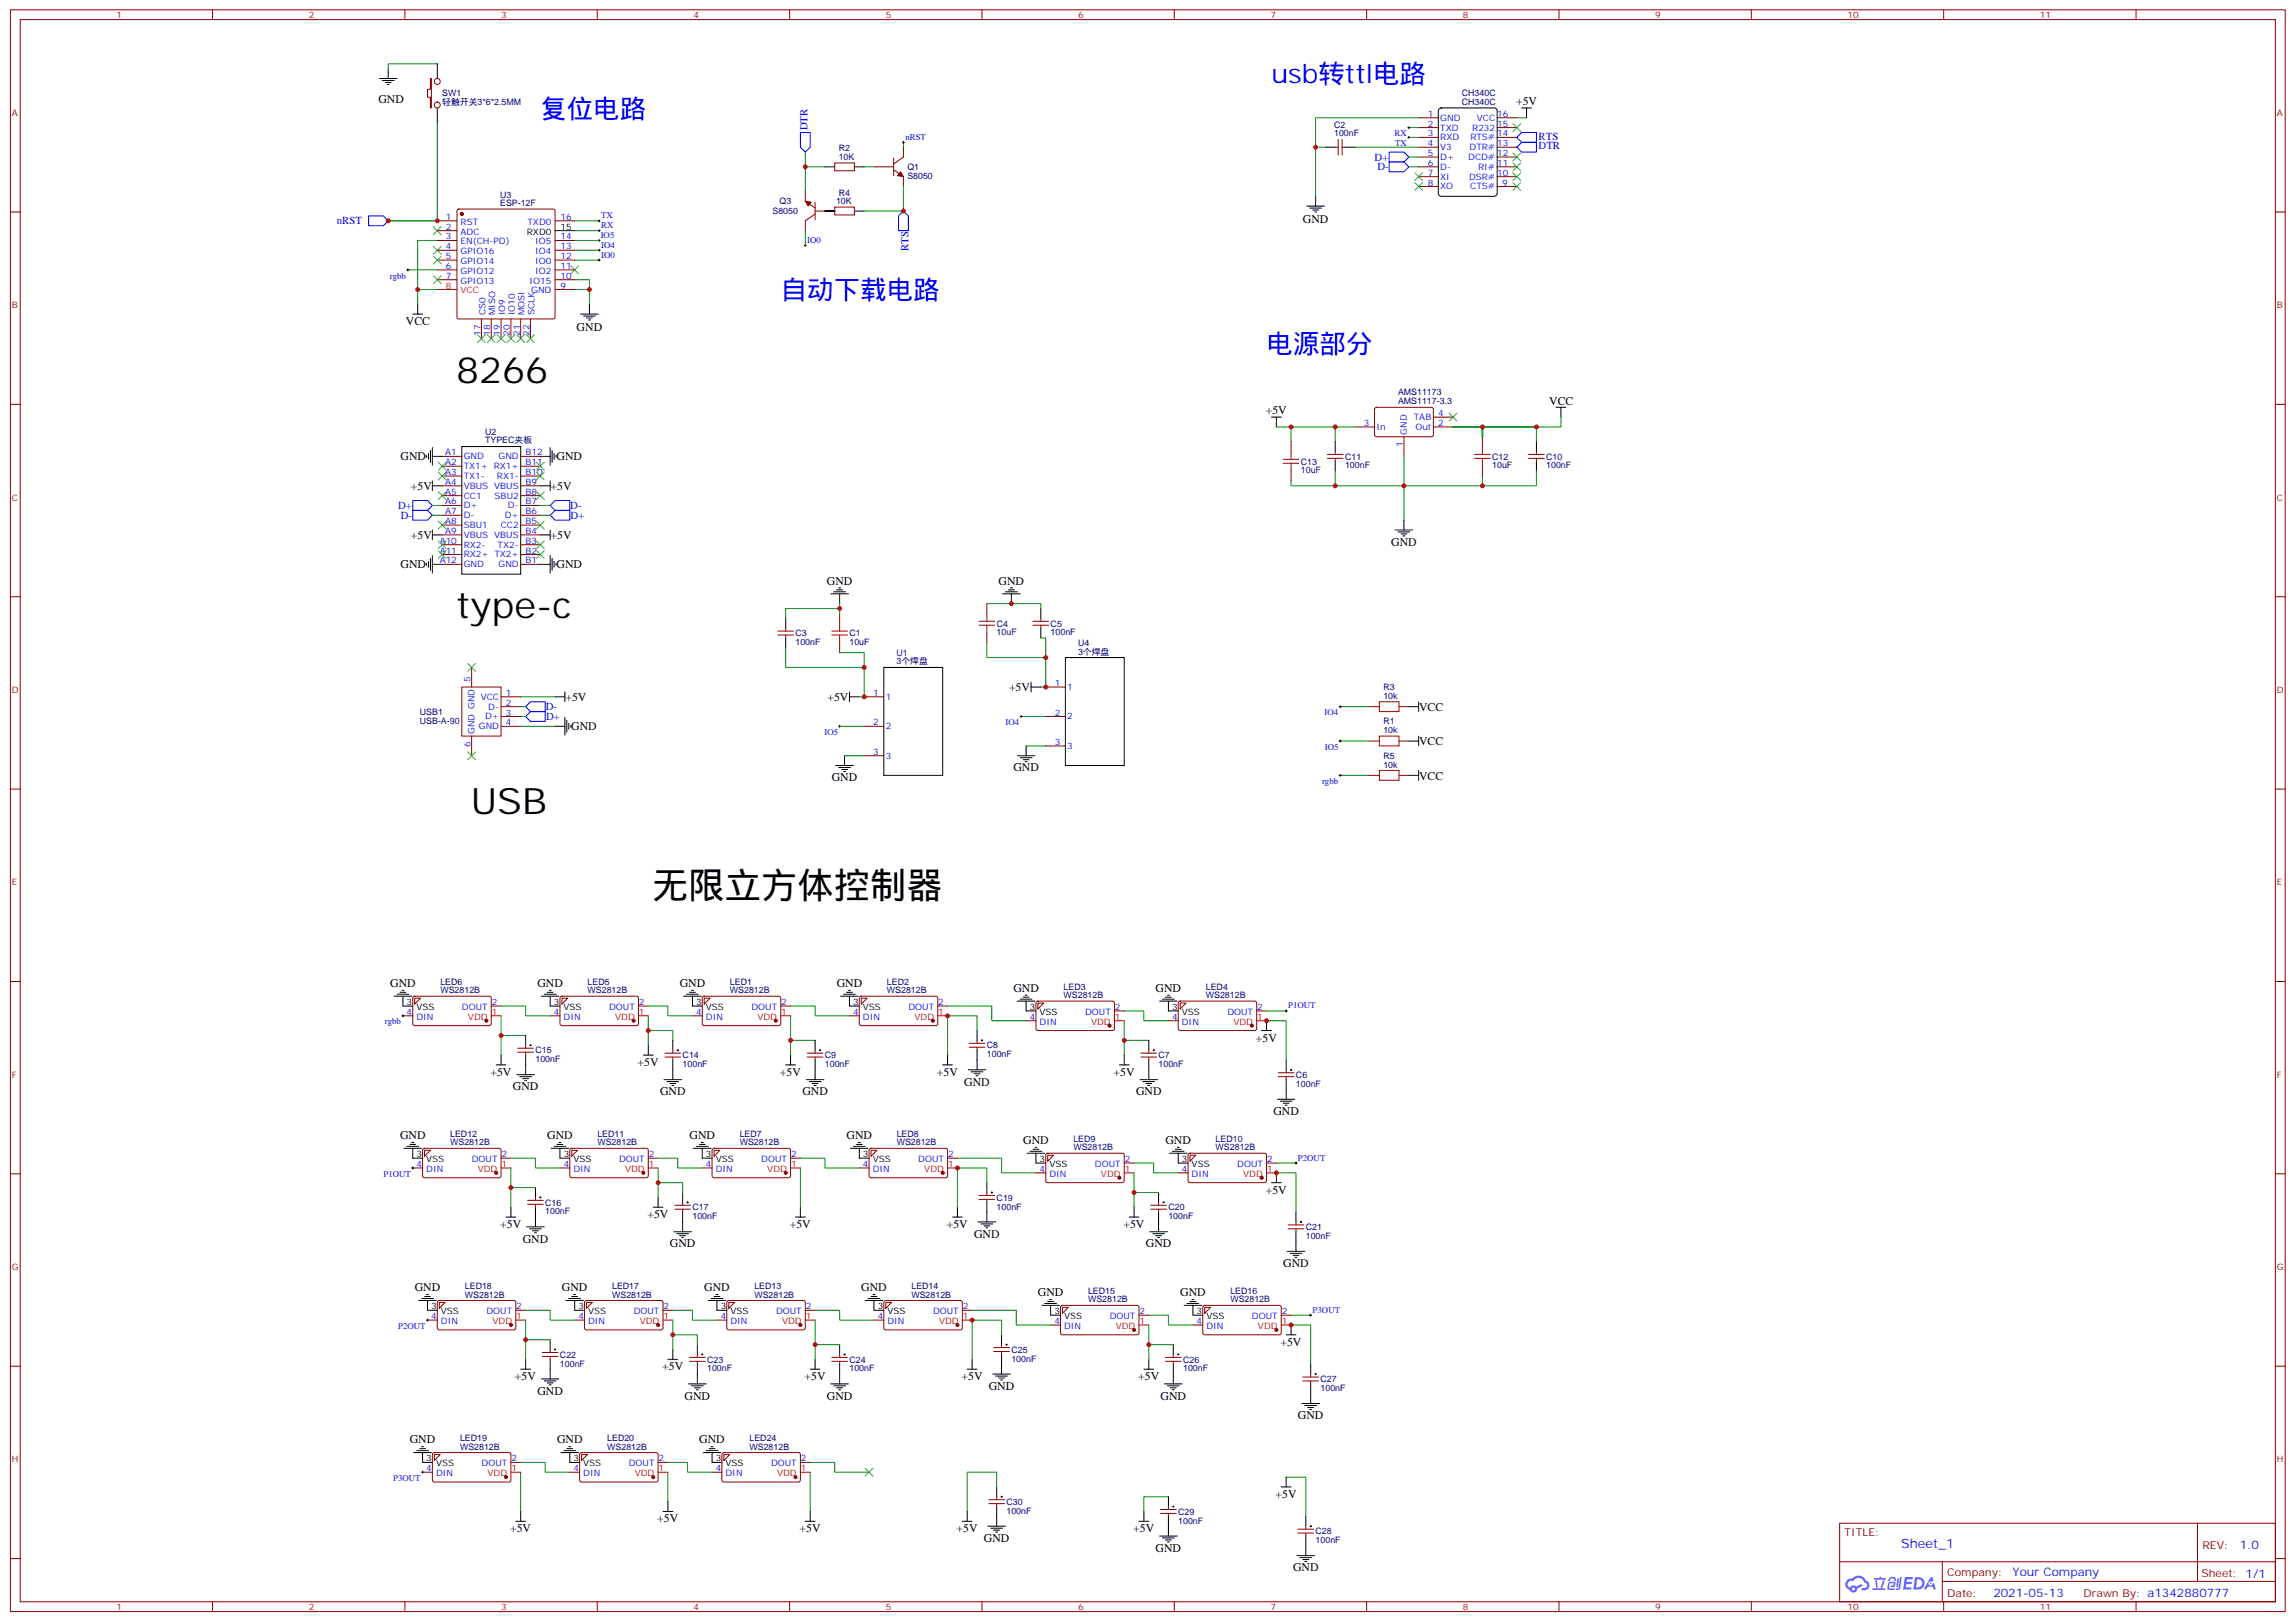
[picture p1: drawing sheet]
<svg xmlns="http://www.w3.org/2000/svg" width="825mm" height="583mm" viewBox="0 0 825 583" stroke-linecap="round" stroke-linejoin="round" font-family="sans-serif">
<defs><g id="words">
<g font-size="13.1">
<text x="163.9" y="137.5">8266</text>
<text x="163.9" y="222.2">type-c</text>
<text x="169.2" y="292.7">USB</text>
<text x="234.5" y="322.7">无限立方体控制器</text>
</g>
<g font-size="9.5" fill="#00f">
<text x="457.1" y="30">usb转ttl电路</text>
<text x="194.2" y="42.3">复位电路</text>
<text x="280.7" y="107.6">自动下载电路</text>
<text x="455.3" y="127">电源部分</text>
</g>
<text font-size="4.6" fill="#00f" x="683.4" y="556.5">Sheet_1</text>
<g font-size="4.2">
<text x="136" y="37">GND</text>
<text x="545" y="37.7">+5V</text>
<text x="468.4" y="80.2">GND</text>
<text x="145.9" y="116.9">VCC</text>
<text x="207.3" y="119">GND</text>
<text x="455" y="148.9">+5V</text>
<text x="556.9" y="145.7">VCC</text>
<text x="144" y="165.5">GND</text>
<text x="200.1" y="165.4">GND</text>
<text x="147.7" y="176">+5V</text>
<text x="197.9" y="176">+5V</text>
<text x="147.7" y="193.7">+5V</text>
<text x="197.9" y="193.7">+5V</text>
<text x="500.1" y="196.1">GND</text>
<text x="144" y="204.3">GND</text>
<text x="200.1" y="204.3">GND</text>
<text x="297.3" y="210.2">GND</text>
<text x="359" y="210.2">GND</text>
<text x="203.2" y="251.9">+5V</text>
<text x="297.5" y="251.9">+5V</text>
<text x="362.7" y="248.4">+5V</text>
<text x="510.2" y="255.5">VCC</text>
<text x="205.4" y="262.5">GND</text>
<text x="510.2" y="267.8">VCC</text>
<text x="299" y="280.8">GND</text>
<text x="364.3" y="277.3">GND</text>
<text x="510.2" y="280.2">VCC</text>
<text x="140.3" y="354.8">GND</text>
<text x="193.2" y="354.8">GND</text>
<text x="244.3" y="354.8">GND</text>
<text x="300.8" y="354.8">GND</text>
<text x="364.3" y="356.5">GND</text>
<text x="415.4" y="356.5">GND</text>
<text x="451.5" y="374.4">+5V</text>
<text x="229.2" y="383.2">+5V</text>
<text x="176.3" y="386.7">+5V</text>
<text x="280.4" y="386.7">+5V</text>
<text x="336.8" y="386.7">+5V</text>
<text x="400.3" y="386.7">+5V</text>
<text x="184.4" y="391.9">GND</text>
<text x="237.3" y="393.7">GND</text>
<text x="288.4" y="393.7">GND</text>
<text x="346.6" y="390.2">GND</text>
<text x="408.4" y="393.7">GND</text>
<text x="457.8" y="400.8">GND</text>
<text x="143.8" y="409.5">GND</text>
<text x="196.7" y="409.5">GND</text>
<text x="247.9" y="409.5">GND</text>
<text x="304.3" y="409.5">GND</text>
<text x="367.8" y="411.2">GND</text>
<text x="419" y="411.2">GND</text>
<text x="455" y="429">+5V</text>
<text x="232.8" y="437.9">+5V</text>
<text x="179.8" y="441.4">+5V</text>
<text x="283.9" y="441.4">+5V</text>
<text x="340.3" y="441.4">+5V</text>
<text x="403.8" y="441.4">+5V</text>
<text x="187.9" y="446.6">GND</text>
<text x="240.8" y="448.4">GND</text>
<text x="350.2" y="444.9">GND</text>
<text x="411.9" y="448.4">GND</text>
<text x="461.3" y="455.4">GND</text>
<text x="149.1" y="464.1">GND</text>
<text x="202" y="464.1">GND</text>
<text x="253.2" y="464.1">GND</text>
<text x="309.6" y="464.1">GND</text>
<text x="373.1" y="465.9">GND</text>
<text x="424.3" y="465.9">GND</text>
<text x="460.3" y="483.7">+5V</text>
<text x="185.1" y="496.1">+5V</text>
<text x="238" y="492.5">+5V</text>
<text x="289.2" y="496.1">+5V</text>
<text x="345.6" y="496.1">+5V</text>
<text x="409.1" y="496.1">+5V</text>
<text x="193.2" y="501.3">GND</text>
<text x="246.1" y="503.1">GND</text>
<text x="297.3" y="503.1">GND</text>
<text x="355.5" y="499.5">GND</text>
<text x="417.2" y="503.1">GND</text>
<text x="466.6" y="510.1">GND</text>
<text x="147.3" y="518.8">GND</text>
<text x="200.2" y="518.8">GND</text>
<text x="251.4" y="518.8">GND</text>
<text x="458.5" y="538.4">+5V</text>
<text x="183.4" y="550.7">+5V</text>
<text x="236.3" y="547.2">+5V</text>
<text x="287.4" y="550.7">+5V</text>
<text x="343.9" y="550.7">+5V</text>
<text x="407.4" y="550.7">+5V</text>
<text x="353.7" y="554.2">GND</text>
<text x="415.4" y="557.7">GND</text>
<text x="464.8" y="564.8">GND</text>
</g>
<g font-size="4.2" fill="#00f">
<text x="805.1" y="556.8">1.0</text>
<text x="723.5" y="566.3">Your Company</text>
<text x="716.6" y="574.1">2021-05-13</text>
</g>
<g font-size="3.9" fill="#00f">
<text x="290.3" y="46.8" transform="rotate(-90 290.3 46.8)">DTR</text>
<text x="553.1" y="50.1">RTS</text>
<text x="553.1" y="53.7">DTR</text>
<text x="494.1" y="57.7">D+</text>
<text x="495.1" y="61.3">D-</text>
<text x="121.1" y="80.6">nRST</text>
<text x="326.5" y="90.1" transform="rotate(-90 326.5 90.1)">RTS</text>
<text x="143.1" y="183">D+</text>
<text x="205" y="182.9">D-</text>
<text x="144.1" y="186.5">D-</text>
<text x="205.1" y="186.4">D+</text>
<text x="196.2" y="255.2">D-</text>
<text x="196.3" y="258.8">D+</text>
</g>
<g font-size="3.9" fill="#800">
<text x="663.1" y="552.1">TITLE:</text>
<text x="791.7" y="556.8">REV:</text>
<text x="700" y="566.3">Company:</text>
<text x="791.4" y="566.9">Sheet: 1/1</text>
<text x="700" y="574">Date:</text>
<text x="749" y="574.1">Drawn By: a1342880777</text>
</g>
<g font-size="3.2" fill="#800">
<text x="41.8" y="6.5">1</text>
<text x="111" y="6.5">2</text>
<text x="180.1" y="6.5">3</text>
<text x="249.3" y="6.5">4</text>
<text x="318.4" y="6.5">5</text>
<text x="387.6" y="6.5">6</text>
<text x="456.7" y="6.5">7</text>
<text x="525.9" y="6.5">8</text>
<text x="595" y="6.5">9</text>
<text x="664.1" y="6.5">10</text>
<text x="733.3" y="6.5">11</text>
<text x="4.3" y="41.6">A</text>
<text x="818.5" y="41.6">A</text>
<text x="4.3" y="110.8">B</text>
<text x="818.5" y="110.8">B</text>
<text x="4.3" y="179.9">C</text>
<text x="818.5" y="179.9">C</text>
<text x="4.3" y="249.1">D</text>
<text x="818.5" y="249.1">D</text>
<text x="4.3" y="318.2">E</text>
<text x="818.5" y="318.2">E</text>
<text x="4.3" y="387.3">F</text>
<text x="818.5" y="387.3">F</text>
<text x="4.3" y="456.5">G</text>
<text x="818.5" y="456.5">G</text>
<text x="4.3" y="525.6">H</text>
<text x="818.5" y="525.6">H</text>
<text x="41.8" y="578.7">1</text>
<text x="111" y="578.7">2</text>
<text x="180.1" y="578.7">3</text>
<text x="249.3" y="578.7">4</text>
<text x="318.4" y="578.7">5</text>
<text x="387.6" y="578.7">6</text>
<text x="456.7" y="578.7">7</text>
<text x="525.9" y="578.7">8</text>
<text x="595" y="578.7">9</text>
<text x="664.1" y="578.7">10</text>
<text x="733.3" y="578.7">11</text>
</g>
<g font-size="3.2" fill="#000080">
<text x="159" y="34.7">SW1</text>
<text x="525.5" y="34.5">CH340C</text>
<text x="159" y="37.8">轻触开关3*6*2.5MM</text>
<text x="525.5" y="37.7">CH340C</text>
<text x="479.6" y="46">C2</text>
<text x="479.6" y="49">100nF</text>
<text x="301.5" y="57.5">10K</text>
<text x="301.5" y="54.4">R2</text>
<text x="326.2" y="64.3">S8050</text>
<text x="326.2" y="61.2">Q1</text>
<text x="179.8" y="71">U3</text>
<text x="301.5" y="70.3">R4</text>
<text x="179.8" y="74.1">ESP-12F</text>
<text x="277.7" y="77">S8050</text>
<text x="280.2" y="73.5">Q3</text>
<text x="300.5" y="73.4">10K</text>
<text x="502.6" y="141.9">AMS11173</text>
<text x="502.6" y="145.1">AMS1117-3.3</text>
<text x="174.4" y="159.2">TYPEC夹板</text>
<text x="174.4" y="156.2">U2</text>
<text x="467.6" y="167">C13</text>
<text x="483.5" y="165.3">C11</text>
<text x="536.4" y="165.2">C12</text>
<text x="555.8" y="165.3">C10</text>
<text x="467.6" y="170.1">10uF</text>
<text x="483.5" y="168.3">100nF</text>
<text x="536.4" y="168.3">10uF</text>
<text x="555.8" y="168.3">100nF</text>
<text x="358.3" y="225.2">C4</text>
<text x="377.7" y="225.3">C5</text>
<text x="286" y="231.8">100nF</text>
<text x="286" y="228.7">C3</text>
<text x="305.4" y="231.8">10uF</text>
<text x="305.4" y="228.7">C1</text>
<text x="358.3" y="228.3">10uF</text>
<text x="377.7" y="228.3">100nF</text>
<text x="387.6" y="232.1">U4</text>
<text x="322.3" y="238.8">3个焊盘</text>
<text x="322.3" y="235.6">U1</text>
<text x="387.6" y="235.3">3个焊盘</text>
<text x="497.3" y="251.2">10k</text>
<text x="497.3" y="248">R3</text>
<text x="150.9" y="256.9">USB1</text>
<text x="150.9" y="260.1">USB-A-90</text>
<text x="497.3" y="263.5">10k</text>
<text x="497.3" y="260.4">R1</text>
<text x="497.3" y="275.9">10k</text>
<text x="497.3" y="272.7">R5</text>
<text x="158.3" y="354">LED6</text>
<text x="211.2" y="354">LED5</text>
<text x="262.4" y="354">LED1</text>
<text x="318.8" y="354">LED2</text>
<text x="158.3" y="357">WS2812B</text>
<text x="211.2" y="357">WS2812B</text>
<text x="262.4" y="357">WS2812B</text>
<text x="318.8" y="357">WS2812B</text>
<text x="382.3" y="358.8">WS2812B</text>
<text x="382.3" y="355.7">LED3</text>
<text x="433.5" y="358.8">WS2812B</text>
<text x="433.5" y="355.7">LED4</text>
<text x="354.8" y="376.9">C8</text>
<text x="192.5" y="381.8">100nF</text>
<text x="192.5" y="378.6">C15</text>
<text x="245.4" y="383.6">100nF</text>
<text x="245.4" y="380.4">C14</text>
<text x="296.5" y="383.6">100nF</text>
<text x="296.5" y="380.4">C9</text>
<text x="354.8" y="380.1">100nF</text>
<text x="416.5" y="383.6">100nF</text>
<text x="416.5" y="380.4">C7</text>
<text x="465.9" y="387.4">C6</text>
<text x="465.9" y="390.6">100nF</text>
<text x="161.8" y="411.7">WS2812B</text>
<text x="161.8" y="408.7">LED12</text>
<text x="214.7" y="411.7">WS2812B</text>
<text x="214.7" y="408.7">LED11</text>
<text x="265.9" y="411.7">WS2812B</text>
<text x="265.9" y="408.7">LED7</text>
<text x="322.3" y="411.7">WS2812B</text>
<text x="322.3" y="408.7">LED8</text>
<text x="385.8" y="413.5">WS2812B</text>
<text x="385.8" y="410.4">LED9</text>
<text x="437" y="413.5">WS2812B</text>
<text x="437" y="410.4">LED10</text>
<text x="358.3" y="431.5">C19</text>
<text x="196" y="436.5">100nF</text>
<text x="196" y="433.3">C16</text>
<text x="248.9" y="435.1">C17</text>
<text x="358.3" y="434.7">100nF</text>
<text x="420" y="435.1">C20</text>
<text x="248.9" y="438.3">100nF</text>
<text x="420" y="438.3">100nF</text>
<text x="469.4" y="442.1">C21</text>
<text x="469.4" y="445.3">100nF</text>
<text x="167.1" y="466.4">WS2812B</text>
<text x="167.1" y="463.3">LED18</text>
<text x="220" y="466.4">WS2812B</text>
<text x="220" y="463.3">LED17</text>
<text x="271.2" y="466.4">WS2812B</text>
<text x="271.2" y="463.3">LED13</text>
<text x="327.6" y="466.4">WS2812B</text>
<text x="327.6" y="463.3">LED14</text>
<text x="391.1" y="465.1">LED15</text>
<text x="442.3" y="465.1">LED16</text>
<text x="391.1" y="468.1">WS2812B</text>
<text x="442.3" y="468.1">WS2812B</text>
<text x="201.3" y="491.2">100nF</text>
<text x="201.3" y="488">C22</text>
<text x="254.2" y="489.7">C23</text>
<text x="305.4" y="489.7">C24</text>
<text x="363.6" y="489.4">100nF</text>
<text x="363.6" y="486.2">C25</text>
<text x="425.3" y="489.7">C26</text>
<text x="254.2" y="492.9">100nF</text>
<text x="305.4" y="492.9">100nF</text>
<text x="425.3" y="492.9">100nF</text>
<text x="474.7" y="496.8">C27</text>
<text x="474.7" y="500">100nF</text>
<text x="165.4" y="521.1">WS2812B</text>
<text x="165.4" y="518">LED19</text>
<text x="218.3" y="521.1">WS2812B</text>
<text x="218.3" y="518">LED20</text>
<text x="269.4" y="521.1">WS2812B</text>
<text x="269.4" y="518">LED24</text>
<text x="361.8" y="544.1">100nF</text>
<text x="361.8" y="540.9">C30</text>
<text x="423.5" y="544.4">C29</text>
<text x="423.5" y="547.6">100nF</text>
<text x="472.9" y="551.5">C28</text>
<text x="472.9" y="554.7">100nF</text>
</g>
<g font-size="3.2" fill="#00f">
<text x="513.2" y="42">1</text>
<text x="538.2" y="42">16</text>
<text x="513.2" y="45.5">2</text>
<text x="517.7" y="46.9">TXD</text>
<text x="517.7" y="43.4">GND</text>
<text x="529.2" y="46.9">R232</text>
<text x="530.9" y="43.4">VCC</text>
<text x="538.2" y="45.5">15</text>
<text x="325.5" y="50.3">nRST</text>
<text x="501.3" y="48.9">RX</text>
<text x="501.5" y="52.5">TX</text>
<text x="513.2" y="52.6">4</text>
<text x="513.2" y="49">3</text>
<text x="517.7" y="54">V3</text>
<text x="517.7" y="50.4">RXD</text>
<text x="528.3" y="54">DTR#</text>
<text x="528.6" y="50.4">RTS#</text>
<text x="538.2" y="49">14</text>
<text x="538.2" y="52.6">13</text>
<text x="513.2" y="59.6">6</text>
<text x="513.2" y="56.1">5</text>
<text x="517.7" y="57.5">D+</text>
<text x="527.8" y="57.5">DCD#</text>
<text x="538.2" y="56.1">12</text>
<text x="538.2" y="59.6">11</text>
<text x="513.2" y="63.1">7</text>
<text x="517.7" y="64.6">XI</text>
<text x="517.7" y="61">D-</text>
<text x="528.1" y="64.6">DSR#</text>
<text x="531.4" y="61">RI#</text>
<text x="538.2" y="63.1">10</text>
<text x="513.2" y="66.7">8</text>
<text x="517.7" y="68.1">XO</text>
<text x="528.6" y="68.1">CTS#</text>
<text x="540" y="66.7">9</text>
<text x="160.3" y="79">1</text>
<text x="160.3" y="82.5">2</text>
<text x="165.6" y="80.8">RST</text>
<text x="189.6" y="80.8">TXD0</text>
<text x="201.5" y="79">16</text>
<text x="216.1" y="78.5">TX</text>
<text x="216.1" y="82">RX</text>
<text x="160.3" y="86.1">3</text>
<text x="160.3" y="89.6">4</text>
<text x="165.6" y="84.3">ADC</text>
<text x="165.6" y="87.8">EN(CH-PD)</text>
<text x="192.4" y="87.8">IO5</text>
<text x="201.5" y="89.6">13</text>
<text x="201.5" y="86.1">14</text>
<text x="215.9" y="85.5">IO5</text>
<text x="216.1" y="89.1">IO4</text>
<text x="290.2" y="87.3">IO0</text>
<text x="160.3" y="93.1">5</text>
<text x="165.6" y="91.4">GPIO16</text>
<text x="165.6" y="94.9">GPIO14</text>
<text x="192.4" y="94.9">IO0</text>
<text x="192.4" y="91.4">IO4</text>
<text x="201.5" y="93.1">12</text>
<text x="216.1" y="92.6">IO0</text>
<text x="140.1" y="100.1">rgbb</text>
<text x="160.3" y="96.7">6</text>
<text x="160.3" y="100.2">7</text>
<text x="165.6" y="98.4">GPIO12</text>
<text x="165.6" y="102">GPIO13</text>
<text x="190.4" y="102">IO15</text>
<text x="192.4" y="98.4">IO2</text>
<text x="201.5" y="100.2">10</text>
<text x="201.5" y="96.7">11</text>
<text x="190.9" y="105.5">GND</text>
<text x="201.5" y="103.7">9</text>
<text x="174.5" y="113.3" transform="rotate(-90 174.5 113.3)">CS0</text>
<text x="178" y="113.3" transform="rotate(-90 178 113.3)">MISO</text>
<text x="181.5" y="113.3" transform="rotate(-90 181.5 113.3)">IO9</text>
<text x="185.1" y="113.3" transform="rotate(-90 185.1 113.3)">IO10</text>
<text x="188.6" y="113.3" transform="rotate(-90 188.6 113.3)">MOSI</text>
<text x="192.1" y="113.3" transform="rotate(-90 192.1 113.3)">SCLK</text>
<text x="172.7" y="120.6" transform="rotate(-90 172.7 120.6)">17</text>
<text x="176.2" y="120.6" transform="rotate(-90 176.2 120.6)">18</text>
<text x="179.8" y="120.6" transform="rotate(-90 179.8 120.6)">19</text>
<text x="183.3" y="120.6" transform="rotate(-90 183.3 120.6)">20</text>
<text x="186.8" y="120.6" transform="rotate(-90 186.8 120.6)">21</text>
<text x="190.4" y="120.6" transform="rotate(-90 190.4 120.6)">22</text>
<text x="517" y="149.6">4</text>
<text x="490.3" y="153.1">3</text>
<text x="494.8" y="154.5">In</text>
<text x="508.3" y="151">TAB</text>
<text x="508.8" y="154.5">Out</text>
<text x="517" y="153.1">2</text>
<text x="504.3" y="160.8" transform="rotate(-90 504.3 160.8)">1</text>
<text x="505.7" y="156.3" transform="rotate(-90 505.7 156.3)">GND</text>
<text x="160.1" y="163.7">A1</text>
<text x="160.1" y="167.2">A2</text>
<text x="166.7" y="165.1">GND</text>
<text x="179.2" y="165.1">GND</text>
<text x="188.9" y="167.2">B11</text>
<text x="188.9" y="163.7">B12</text>
<text x="160.1" y="170.7">A3</text>
<text x="166.7" y="168.6">TX1+ RX1+</text>
<text x="166.7" y="172.2">TX1-</text>
<text x="178.6" y="172.2">RX1-</text>
<text x="188.9" y="170.7">B10</text>
<text x="160.1" y="174.3">A4</text>
<text x="160.1" y="177.8">A5</text>
<text x="166.7" y="175.7">VBUS VBUS</text>
<text x="166.7" y="179.2">CC1</text>
<text x="177.8" y="179.2">SBU2</text>
<text x="188.9" y="177.8">B8</text>
<text x="188.9" y="174.3">B9</text>
<text x="160.1" y="181.3">A6</text>
<text x="160.1" y="184.9">A7</text>
<text x="166.7" y="182.7">D+</text>
<text x="182.6" y="182.7">D-</text>
<text x="188.9" y="184.9">B6</text>
<text x="188.9" y="181.3">B7</text>
<text x="160.1" y="188.4">A8</text>
<text x="160.1" y="191.9">A9</text>
<text x="166.7" y="186.3">D-</text>
<text x="166.7" y="189.8">SBU1</text>
<text x="180" y="189.8">CC2</text>
<text x="181.4" y="186.3">D+</text>
<text x="188.9" y="191.9">B4</text>
<text x="188.9" y="188.4">B5</text>
<text x="158.1" y="195.4">A10</text>
<text x="166.7" y="193.3">VBUS VBUS</text>
<text x="166.7" y="196.8">RX2-</text>
<text x="178.9" y="196.8">TX2-</text>
<text x="188.9" y="195.4">B3</text>
<text x="158.1" y="199">A11</text>
<text x="158.1" y="202.5">A12</text>
<text x="166.7" y="200.4">RX2+ TX2+</text>
<text x="166.7" y="203.9">GND</text>
<text x="179.2" y="203.9">GND</text>
<text x="188.9" y="202.5">B1</text>
<text x="188.9" y="199">B2</text>
<text x="169.2" y="245.2" transform="rotate(-90 169.2 245.2)">5</text>
<text x="172.8" y="251.5">VCC</text>
<text x="181.9" y="250.1">1</text>
<text x="313.9" y="250.1">1</text>
<text x="318.4" y="251.5">1</text>
<text x="379.2" y="246.6">1</text>
<text x="383.7" y="248">1</text>
<text x="175.5" y="255.1">D-</text>
<text x="181.9" y="253.6">2</text>
<text x="181.9" y="257.2">3</text>
<text x="379.2" y="257.2">2</text>
<text x="476.1" y="257.1">IO4</text>
<text x="170.6" y="263.9" transform="rotate(-90 170.6 263.9)">GND GND</text>
<text x="172.1" y="262.1">GND</text>
<text x="174.4" y="258.6">D+</text>
<text x="181.9" y="260.7">4</text>
<text x="313.9" y="260.7">2</text>
<text x="318.4" y="262.1">2</text>
<text x="361.5" y="260.6">IO4</text>
<text x="383.7" y="258.6">2</text>
<text x="169.2" y="268.4" transform="rotate(-90 169.2 268.4)">6</text>
<text x="296.4" y="264.1">IO5</text>
<text x="379.2" y="267.8">3</text>
<text x="383.7" y="269.2">3</text>
<text x="476.3" y="269.4">IO5</text>
<text x="313.9" y="271.3">3</text>
<text x="318.4" y="272.7">3</text>
<text x="475.2" y="281.8">rgbb</text>
<text x="146.2" y="364.8">4</text>
<text x="166.1" y="363">DOUT</text>
<text x="176.8" y="361.2">2</text>
<text x="199.1" y="364.8">4</text>
<text x="219" y="363">DOUT</text>
<text x="229.7" y="361.2">2</text>
<text x="250.3" y="364.8">4</text>
<text x="270.1" y="363">DOUT</text>
<text x="280.8" y="361.2">2</text>
<text x="306.7" y="364.8">4</text>
<text x="326.6" y="363">DOUT</text>
<text x="337.3" y="361.2">2</text>
<text x="390.1" y="364.8">DOUT</text>
<text x="400.8" y="363">2</text>
<text x="441.2" y="364.8">DOUT</text>
<text x="451.9" y="363">2</text>
<text x="463.1" y="362.5">P1OUT</text>
<text x="138.3" y="368.2">rgbb</text>
<text x="149.7" y="366.5">DIN</text>
<text x="202.6" y="366.5">DIN</text>
<text x="253.8" y="366.5">DIN</text>
<text x="310.2" y="366.5">DIN</text>
<text x="370.2" y="366.5">4</text>
<text x="373.7" y="368.3">DIN</text>
<text x="421.4" y="366.5">4</text>
<text x="424.9" y="368.3">DIN</text>
<text x="149.7" y="419.5">4</text>
<text x="169.6" y="417.7">DOUT</text>
<text x="180.3" y="415.9">2</text>
<text x="202.6" y="419.5">4</text>
<text x="222.5" y="417.7">DOUT</text>
<text x="233.2" y="415.9">2</text>
<text x="253.8" y="419.5">4</text>
<text x="273.7" y="417.7">DOUT</text>
<text x="284.4" y="415.9">2</text>
<text x="310.2" y="419.5">4</text>
<text x="330.1" y="417.7">DOUT</text>
<text x="340.8" y="415.9">2</text>
<text x="393.6" y="419.5">DOUT</text>
<text x="404.3" y="417.7">2</text>
<text x="444.8" y="419.5">DOUT</text>
<text x="455.5" y="417.7">2</text>
<text x="466.6" y="417.2">P2OUT</text>
<text x="137.8" y="422.9">P1OUT</text>
<text x="153.2" y="421.2">DIN</text>
<text x="206.1" y="421.2">DIN</text>
<text x="257.3" y="421.2">DIN</text>
<text x="313.7" y="421.2">DIN</text>
<text x="373.7" y="421.2">4</text>
<text x="377.2" y="423">DIN</text>
<text x="424.9" y="421.2">4</text>
<text x="428.4" y="423">DIN</text>
<text x="174.9" y="472.4">DOUT</text>
<text x="185.6" y="470.6">2</text>
<text x="227.8" y="472.4">DOUT</text>
<text x="238.5" y="470.6">2</text>
<text x="279" y="472.4">DOUT</text>
<text x="289.7" y="470.6">2</text>
<text x="335.4" y="472.4">DOUT</text>
<text x="346.1" y="470.6">2</text>
<text x="409.6" y="472.4">2</text>
<text x="460.8" y="472.4">2</text>
<text x="471.9" y="471.8">P3OUT</text>
<text x="143.1" y="477.6">P2OUT</text>
<text x="155" y="474.1">4</text>
<text x="158.5" y="475.9">DIN</text>
<text x="207.9" y="474.1">4</text>
<text x="211.4" y="475.9">DIN</text>
<text x="259.1" y="474.1">4</text>
<text x="262.6" y="475.9">DIN</text>
<text x="315.5" y="474.1">4</text>
<text x="319" y="475.9">DIN</text>
<text x="379" y="475.9">4</text>
<text x="382.5" y="477.7">DIN</text>
<text x="398.9" y="474.1">DOUT</text>
<text x="430.2" y="475.9">4</text>
<text x="433.7" y="477.7">DIN</text>
<text x="450.1" y="474.1">DOUT</text>
<text x="173.1" y="527">DOUT</text>
<text x="183.8" y="525.3">2</text>
<text x="226" y="527">DOUT</text>
<text x="236.7" y="525.3">2</text>
<text x="277.2" y="527">DOUT</text>
<text x="287.9" y="525.3">2</text>
<text x="141.4" y="532.3">P3OUT</text>
<text x="153.2" y="528.8">4</text>
<text x="156.7" y="530.6">DIN</text>
<text x="206.2" y="528.8">4</text>
<text x="209.7" y="530.6">DIN</text>
<text x="257.3" y="528.8">4</text>
<text x="260.8" y="530.6">DIN</text>
</g>
<g font-size="3.2">
<text x="201.5" y="82.5">15</text>
<text x="189.4" y="84.3">RXD0</text>
<text x="146.2" y="361.2">3</text>
<text x="149.7" y="363">VSS</text>
<text x="199.1" y="361.2">3</text>
<text x="202.6" y="363">VSS</text>
<text x="250.3" y="361.2">3</text>
<text x="253.8" y="363">VSS</text>
<text x="306.7" y="361.2">3</text>
<text x="310.2" y="363">VSS</text>
<text x="370.2" y="363">3</text>
<text x="373.7" y="364.8">VSS</text>
<text x="421.4" y="363">3</text>
<text x="424.9" y="364.8">VSS</text>
<text x="149.7" y="415.9">3</text>
<text x="153.2" y="417.7">VSS</text>
<text x="202.6" y="415.9">3</text>
<text x="206.1" y="417.7">VSS</text>
<text x="253.8" y="415.9">3</text>
<text x="257.3" y="417.7">VSS</text>
<text x="310.2" y="415.9">3</text>
<text x="313.7" y="417.7">VSS</text>
<text x="373.7" y="417.7">3</text>
<text x="377.2" y="419.5">VSS</text>
<text x="424.9" y="417.7">3</text>
<text x="428.4" y="419.5">VSS</text>
<text x="155" y="470.6">3</text>
<text x="158.5" y="472.4">VSS</text>
<text x="207.9" y="470.6">3</text>
<text x="211.4" y="472.4">VSS</text>
<text x="259.1" y="470.6">3</text>
<text x="262.6" y="472.4">VSS</text>
<text x="315.5" y="470.6">3</text>
<text x="319" y="472.4">VSS</text>
<text x="379" y="472.4">3</text>
<text x="430.2" y="472.4">3</text>
<text x="382.5" y="474.1">VSS</text>
<text x="433.7" y="474.1">VSS</text>
<text x="153.2" y="525.3">3</text>
<text x="156.7" y="527">VSS</text>
<text x="206.2" y="525.3">3</text>
<text x="209.7" y="527">VSS</text>
<text x="257.3" y="525.3">3</text>
<text x="260.8" y="527">VSS</text>
</g>
<g font-size="3.2" fill="#f00">
<text x="160.3" y="103.7">8</text>
<text x="165.6" y="105.5">VCC</text>
<text x="176.8" y="364.8">1</text>
<text x="229.7" y="364.8">1</text>
<text x="280.8" y="364.8">1</text>
<text x="337.3" y="364.8">1</text>
<text x="168.2" y="366.5">VDD</text>
<text x="221.2" y="366.5">VDD</text>
<text x="272.3" y="366.5">VDD</text>
<text x="328.8" y="366.5">VDD</text>
<text x="392.3" y="368.3">VDD</text>
<text x="400.8" y="366.5">1</text>
<text x="443.4" y="368.3">VDD</text>
<text x="451.9" y="366.5">1</text>
<text x="180.3" y="419.5">1</text>
<text x="233.2" y="419.5">1</text>
<text x="284.4" y="419.5">1</text>
<text x="340.8" y="419.5">1</text>
<text x="171.8" y="421.2">VDD</text>
<text x="224.7" y="421.2">VDD</text>
<text x="275.8" y="421.2">VDD</text>
<text x="332.3" y="421.2">VDD</text>
<text x="395.8" y="423">VDD</text>
<text x="404.3" y="421.2">1</text>
<text x="446.9" y="423">VDD</text>
<text x="455.5" y="421.2">1</text>
<text x="177.1" y="475.9">VDD</text>
<text x="185.6" y="474.1">1</text>
<text x="230" y="475.9">VDD</text>
<text x="238.5" y="474.1">1</text>
<text x="281.1" y="475.9">VDD</text>
<text x="289.7" y="474.1">1</text>
<text x="337.6" y="475.9">VDD</text>
<text x="346.1" y="474.1">1</text>
<text x="401.1" y="477.7">VDD</text>
<text x="409.6" y="475.9">1</text>
<text x="452.2" y="477.7">VDD</text>
<text x="460.8" y="475.9">1</text>
<text x="175.3" y="530.6">VDD</text>
<text x="183.8" y="528.8">1</text>
<text x="228.2" y="530.6">VDD</text>
<text x="236.7" y="528.8">1</text>
<text x="279.4" y="530.6">VDD</text>
<text x="287.9" y="528.8">1</text>
</g>
</g></defs>
<g fill="none" stroke="#870000" stroke-width=".36">
<path d="M3.7 3.5h817.8v575.8h-817.8zM7.3 7.1h810.7v568.6h-810.7zM76.4 3.5v3.6M145.6 3.5v3.6M214.7 3.5v3.6M283.8 3.5v3.6M353 3.5v3.6M422.1 3.5v3.6M491.3 3.5v3.6M560.4 3.5v3.6M629.6 3.5v3.6M698.7 3.5v3.6"/>
<path d="M767.9 3.5v3.6M3.7 76.2h3.6M818 76.2h3.5M3.7 145.3h3.6M818 145.3h3.5M3.7 214.5h3.6M818 214.5h3.5M3.7 283.6h3.6M818 283.6h3.5M3.7 352.8h3.6M818 352.8h3.5M3.7 421.9h3.6"/>
<path d="M818 421.9h3.5M3.7 491.1h3.6M818 491.1h3.5M661.3 547.5h156.7v28.2h-156.7zM789.9 547.5l.1 20.9M3.7 560.2h3.6M76.4 575.7v3.6M145.6 575.7v3.6M214.7 575.7v3.6M283.8 575.7v3.6M353 575.7v3.6M422.1 575.7v3.6"/>
<path d="M491.3 575.7v3.6M560.4 575.7v3.6M629.6 575.7v3.6M661.4 561.4h156.4M698.2 568.4h119.6M698.2 561.4v14.1M698.7 575.7v3.6M767.9 575.7v3.6M818 560.2h3.5"/>
</g>
<g fill="#5487ff">
<path d="M684.8 566.9l2.8 .2-.1 .5-2 .1-.1 .9h1.6l.4 .4-.4 .4h-1.7l-.2 1.1 1.9 .1 .2 .3-.2 .4h-2.9z"/>
<path d="M694 566.9h.7l.4 1.3-.7 .4a.74 .74 0 0 0-1.1 .3 .74 .74 0 0 0 .5 1 .74 .74 0 0 0 .9-.7l.6-.2 .6 2.3h-.9l-.2-.9h-1.8l-.6 .9h-.9z"/>
<path d="M682.1 567.3h.6l-.4 2.9a.31 .31 0 0 1-.3 .3 .31 .31 0 0 1-.3-.3z"/>
<path d="M683 566.8h.6l-.5 4a.89 .89 0 0 1-.7 .7 .89 .89 0 0 1-.9-.3l1-.5z"/>
<path d="M679.4 567l1.8-.1 .5 1.4h-.6l-.5-.9h-.8l-.6 .9h-.6z"/>
<path d="M679 568.7l1.8-.2a1.08 1.08 0 0 1 .6 1.1 1.08 1.08 0 0 1-.9 .9h-.6a.29 .29 0 0 1-.3-.3 .29 .29 0 0 1 .4-.3h.6l.2-.8h-1.4l-.3 1.8h1.9a.29 .29 0 0 1 .2 .3 .29 .29 0 0 1-.3 .3h-2l-.4-.3 .2-2.1z"/>
<path d="M673.2 570.9h4.3a.3 .3 0 0 1 .3 .3 .3 .3 0 0 1-.3 .3h-4.3z"/>
<path d="M676.9 568h.6a3.6 3.6 0 0 1-1.2 2.8l-.2-.3z"/>
<path d="M674.1 568h.6l.3 2.4-.3 .3-.3-.2z"/>
<path d="M673.7 567.2h1.9l.2-.5h.5l-.1 .5h1.5a.29 .29 0 0 1 .3 .3 .29 .29 0 0 1-.3 .3h-3.9z"/>
<path d="M688.4 566.9l-.6 4.4h1.4a2.27 2.27 0 0 0 2.7-2.2 2.27 2.27 0 0 0-2.7-2.2zM689.2 567.6a1.54 1.54 0 0 1 1.8 1.8 1.54 1.54 0 0 1-2.2 1.1z"/>
<path d="M664 568a2.09 2.09 0 0 0 1 3.6 1.37 1.37 0 0 0 1.5 .8 1.37 1.37 0 0 0 1.1-1.4l2-1-.5-.6-1.8 .9a1.4 1.4 0 0 0-2.3 .4 1.32 1.32 0 0 1-.6-1.9 1.32 1.32 0 0 1 1.9-.4 2.02 2.02 0 0 1 2-1.3 2.02 2.02 0 0 1 1.8 1.7 1.09 1.09 0 0 1 1.1 1.3 1.09 1.09 0 0 1-1.6 .7 .41 .41 0 0 0-.5 .3 .41 .41 0 0 0 .4 .5 1.89 1.89 0 0 0 2.4-1.2 1.89 1.89 0 0 0-1.2-2.4 2.98 2.98 0 0 0-5-.6l-1 .1zM665.8 571.1a.52 .52 0 0 1 1 0 .52 .52 0 0 1-1 0z"/>
<circle cx="694" cy="569.1" r=".28"/>
</g>
<g fill="none" stroke="#008700" stroke-width=".36">
<path d="M157.2 22.9h-17.6v1.8M157.2 44.1v35.3h-17.6h17.6M289.5 54.7v5.3M296.5 60h-7v8.8M310.7 60h3.5M324.8 51.2v1.7M476.5 52.9h-3.6v17.7M487 52.9h23M506.4 60h3.6M506.4 56.4h3.6M506.4 49.4h3.6M506.4 45.9h3.6"/>
<path d="M510 42.3h-37.1v10.6M545.3 42.3h3.5M206.6 79.4h8.8M324.8 67v8.8h-14.1M146.6 97h10.6M157.2 86.4h-7.1v17.7M206.6 82.9h8.8M206.6 93.5h8.8M206.6 86.4h8.8M206.6 90h8.8M289.5 82.9v5.3M157.2 104.1h-7.1v5.3"/>
<path d="M206.6 100.5h5.3v8.9M206.6 104.1h5.3M458.8 153.5h5.3M480 153.5v5.2M487 153.5h-22.9v5.2M561.1 149.9v3.6h-8.8v5.2M480 169.3v5.3M504.7 164v23M532.9 171.1v3.5M552.3 169.3v5.3h-88.2v-1.7M155.4 181.7h3.6M155.4 185.2h3.6"/>
<path d="M194.2 181.7h3.6M194.2 185.2h3.6M301.8 218.7h-19.4v3.5M301.8 217v3.5M354.8 217h19.4v1.7M282.4 232.8v7.1h28.3M301.8 234.6h8.9v15.9h-1.8M354.8 231.1v5.3h21.1M374.2 229.3h1.7v17.6h-1.7M187.2 257.5h1.7M187.2 254h1.7M187.2 250.5h12.3"/>
<path d="M367.1 257.5h8.8M481.8 254h10.5M187.2 261.1h12.3M301.8 261.1h8.9M303.6 271.6h7.1M368.9 268.1h7M481.8 266.3h10.5M481.8 278.7h10.5M180.1 361.6h8.8v3.5h8.9M180.1 372.2h8.8M180.1 365.1v14.1M233 370.4h8.9v3.5"/>
<path d="M233 361.6h7.1v3.5h8.8M233 365.1v10.6M284.2 361.6h8.8v3.5h12.4M284.2 373.9h8.8M284.2 365.1v14.1M340.6 361.6h15.9v5.3h12.4M351.2 370.4v-5.3h-10.6v14.1M404.1 363.4h7.1v3.5h8.8M404.1 373.9h8.9M404.1 366.9v12.3M455.3 366.9h7.1v14.1M455.3 363.4h7.1"/>
<path d="M183.7 416.3h8.8v3.5h8.8M183.7 419.8v14.1M236.6 416.3h7v3.5h8.8M236.6 419.8v10.6M287.7 416.3h8.8v3.5h12.4M287.7 419.8v14.1M344.2 416.3h15.8v5.3h12.4M407.7 418h7v3.6h8.8M458.8 418h7.1M183.7 426.9h8.8M236.6 425.1h8.8v3.5M354.8 425.1v-5.3h-10.6v14.1"/>
<path d="M407.7 421.6v12.3M407.7 428.6h8.8M458.8 421.6h7.1v14.1M188.9 471h8.9v3.5h8.8M188.9 474.5v14.1M241.9 471h7v3.5h8.8M241.9 479.8h8.8v3.5M241.9 474.5v10.6M293 471h8.8v3.5h12.4M293 474.5v14.1M349.5 471h15.8v5.2h12.4M360 479.8v-5.3h-10.5v14.1"/>
<path d="M413 472.7h7v3.5h8.8M413 476.2v12.4M464.1 476.2h7.1v14.2M464.1 472.7h7.1M188.9 481.5h8.9M293 483.3h8.8M413 483.3h8.8M187.2 525.6h8.8v3.6h8.8M187.2 529.2v14.1M240.1 525.6h7.1v3.6h8.8M240.1 529.2v10.5M291.3 525.6h8.8v3.6h12.3"/>
<path d="M291.3 529.2v14.1M358.3 534.5v-5.3h-10.6v14.1M420 538h-8.8v5.3M462.4 530.9h7v14.1"/>
</g>
<g fill="none" stroke="#000" stroke-width=".36">
<path d="M136.4 28.2h6.3M137.4 28.9h4.3M138.5 29.6h2.1M139.2 30.3h.7M139.6 24.7v3.5M157.2 22.9v5.3M157.2 38.8v5.3M517.3 39.2l.8-.4h19l.9 .4 .2 .7v29.6l-.5 .9-.6 .2h-19l-.9-.5-.2-.6v-29.6zM547 38.8h3.5M548.8 38.8v3.5M296.5 60h3.6M307.1 60h3.6"/>
<path d="M324.4 51.2h.7M324.8 50.8v.7M476.5 52.9h3.5M483.5 52.9h3.5M506.1 49.4h.7M506.1 45.9h.7M506.4 45.5v.7M506.4 49v.7M215.1 79.4h.7M215.4 79v.7M296.5 75.8h3.6M307.1 75.8h3.6"/>
<path d="M469.8 74.1h6.3M470.8 74.8h4.3M471.9 75.5h2.1M472.6 76.2h.7M472.9 70.6v3.5M146.3 97h.7M146.6 96.7v.7M199.5 82.9h7.1M215.1 82.9h.7M215.1 93.5h.7M215.1 86.4h.7M215.1 90h.7"/>
<path d="M215.4 82.5v.8M215.4 86.1v.7M215.4 89.6v.7M215.4 93.1v.7M289.1 88.2h.7M289.5 87.8v.7M148.4 112.9h3.5M150.1 109.4v3.5M208.7 112.9h6.4M209.8 113.6h4.2M210.8 114.3h2.1M211.5 115h.7"/>
<path d="M211.9 109.4v3.5M457.1 149.9h3.5M458.8 149.9v3.6M480 158.7v3.6M552.3 158.7v3.6M559.4 146.4h3.5M561.1 146.4v3.5M153.3 163.7v.7M154 163v2.1M154.7 161.9v4.3M155.4 164h3.6M155.4 160.9v6.3"/>
<path d="M155.4 172.9v3.5M155.4 174.6h3.6M166 160.5h21.2v45.9h-21.2zM194.2 164h3.6M194.2 174.6h3.6M197.8 160.9v6.3M197.8 172.9v3.5M198.5 161.9v4.3M199.2 163v2.1M199.9 163.7v.7M480 165.8v3.5M552.3 165.8v3.5"/>
<path d="M155.4 190.5v3.5M155.4 199.7v6.3M155.4 192.3h3.6M194.2 192.3h3.6M197.8 190.5v3.5M197.8 199.7v6.3M501.5 190.5h6.4M502.6 191.2h4.2M503.6 191.9h2.1M504.3 192.6h.7M504.7 187v3.5M153.3 202.5v.7"/>
<path d="M154 201.8v2.1M154.7 200.7v4.3M155.4 202.8h3.6M194.2 202.8h3.6M198.5 200.7v4.3M199.2 201.8v2.1M199.9 202.5v.7M298.7 213.4h6.3M299.7 212.7h4.3M300.8 212h2.1M301.5 211.3h.7M301.8 213.4v3.6"/>
<path d="M360.4 213.4h6.3M361.5 212.7h4.2M362.5 212h2.1M363.2 211.3h.7M363.6 213.4v3.6M374.2 218.7v3.5M282.4 222.2v3.6M282.4 229.3v3.5M317.7 239.9h21.2v38.8h-21.2zM374.2 225.8v3.5M383 236.4h21.1v38.8h-21.1zM199.5 250.5h3.6"/>
<path d="M203.1 248.7v3.5M203.1 257.9v6.3M203.8 258.9v4.3M204.5 260v2.1M305.4 250.5h3.5M305.4 248.7v3.5M366.7 257.5h.8M367.1 257.2v.7M370.6 246.9h3.6M370.6 245.2v3.5M481.4 254h.7M481.8 253.6v.8"/>
<path d="M506.4 254h3.6M510 252.2v3.6M199.5 261.1h3.6M205.2 260.7v.7M300.4 275.2h6.4M301.5 261.1h.7M301.5 275.9h4.2M301.8 260.7v.7M302.5 276.6h2.2M303.2 277.3h.8M303.6 271.6v3.6M365.7 271.6h6.3"/>
<path d="M366.7 272.3h4.3M367.8 273h2.1M368.5 273.8h.7M368.9 268.1v3.5M481.4 266.3h.7M481.4 278.7h.7M481.8 266v.7M481.8 278.3v.7M506.4 266.3h3.6M506.4 278.7h3.6M510 264.6v3.5M510 276.9v3.6"/>
<path d="M141.7 358.1h6.3M142.7 357.4h4.3M143.8 356.7h2.1M144.5 356h.7M144.9 358.1v3.5h3.5M194.6 358.1h6.3M195.7 357.4h4.2M196.7 356.7h2.1M197.4 356h.7M197.8 358.1v3.5h3.5M245.7 358.1h6.4M246.8 357.4h4.2"/>
<path d="M247.9 356.7h2.1M248.6 356h.7M248.9 358.1v3.5h3.5M302.2 358.1h6.3M303.2 357.4h4.3M304.3 356.7h2.1M305 356h.7M305.4 358.1v3.5h3.5M365.7 359.8h6.3M366.7 359.1h4.3M367.8 358.4h2.1M368.5 357.7h.7"/>
<path d="M368.9 359.8v3.6h3.5M416.8 359.8h6.4M417.9 359.1h4.2M419 358.4h2.1M419.7 357.7h.7M420 359.8v3.6h3.5M144.5 365.1h.7M144.9 364.8v.7M180.1 379.2v3.6M188.9 372.2v3.5M188.9 379.2v7.1M231.3 379.2h3.5"/>
<path d="M233 375.7v3.5M241.9 373.9v3.6M284.2 379.2v3.6M293 373.9v3.6M340.6 379.2v3.6M351.2 370.4v3.5M351.2 377.5v7M404.1 379.2v3.6M413 373.9v3.6M453.5 370.4h3.6M455.3 366.9v3.5M462 363.4h.7"/>
<path d="M462.4 363v.7M178.4 382.8h3.5M185.8 386.3h6.3M186.8 387h4.3M187.9 387.7h2.1M188.6 388.4h.7M238.7 388.1h6.3M239.7 388.8h4.3M240.8 389.5h2.1M241.5 390.2h.7M241.9 381v7.1M282.4 382.8h3.6"/>
<path d="M289.8 388.1h6.4M290.9 388.8h4.2M292 389.5h2.1M292.7 390.2h.7M293 381v7.1M338.9 382.8h3.5M348.1 384.5h6.3M349.1 385.2h4.2M350.2 385.9h2.1M350.9 386.6h.7M402.4 382.8h3.5M409.8 388.1h6.3"/>
<path d="M410.8 388.8h4.3M411.9 389.5h2.1M412.6 390.2h.7M413 381v7.1M459.2 395.1h6.3M460.2 395.8h4.3M461.3 396.5h2.1M462 397.2h.7M462.4 381v3.5M462.4 388.1v7M145.2 412.7h6.4M146.3 412h4.2"/>
<path d="M147.3 411.3h2.1M148 410.6h.7M148 419.8h.7M148.4 412.7v3.6h3.5M148.4 419.5v.7M198.1 412.7h6.4M199.2 412h4.2M200.2 411.3h2.2M200.9 410.6h.7M201.3 412.7v3.6h3.5M249.3 412.7h6.3M250.3 412h4.3"/>
<path d="M251.4 411.3h2.1M252.1 410.6h.7M252.4 412.7v3.6h3.6M305.7 412.7h6.4M306.8 412h4.2M307.8 411.3h2.2M308.5 410.6h.7M308.9 412.7v3.6h3.5M369.2 414.5h6.4M370.3 413.8h4.2M371.3 413.1h2.2M372 412.4h.7"/>
<path d="M372.4 414.5v3.5h3.5M420.4 414.5h6.3M421.4 413.8h4.3M422.5 413.1h2.1M423.2 412.4h.7M423.5 414.5v3.5h3.6M465.5 418h.7M465.9 417.7v.7M181.9 437.4h3.5M183.7 433.9v3.5M192.5 426.9v3.5M192.5 433.9v7.1"/>
<path d="M234.8 433.9h3.5M236.6 430.4v3.5M245.4 428.6v3.6M245.4 435.7v7M286 437.4h3.5M287.7 433.9v3.5M342.4 437.4h3.5M344.2 433.9v3.5M351.6 439.2h6.3M352.6 439.9h4.3M354.8 425.1v3.5M354.8 432.2v7"/>
<path d="M405.9 437.4h3.5M407.7 433.9v3.5M416.5 428.6v3.6M416.5 435.7v7M457.1 425.1h3.5M458.8 421.6v3.5M465.9 435.7v3.5M189.3 441h6.4M190.4 441.7h4.2M191.4 442.4h2.1M192.1 443.1h.7M242.2 442.7h6.4"/>
<path d="M243.3 443.4h4.2M244.3 444.1h2.2M245 444.9h.7M353.7 440.6h2.1M354.4 441.3h.7M413.3 442.7h6.4M414.4 443.4h4.2M415.4 444.1h2.1M416.1 444.9h.7M462.7 449.8h6.4M463.8 450.5h4.2M464.8 451.2h2.1"/>
<path d="M465.5 451.9h.7M465.9 442.7v7.1M150.5 467.4h6.3M151.6 466.7h4.2M152.6 466h2.1M153.3 465.3h.7M153.3 474.5h.7M153.7 467.4v3.6h3.5M153.7 474.1v.7M203.4 467.4h6.4M204.5 466.7h4.2M205.5 466h2.1"/>
<path d="M206.2 465.3h.7M206.6 467.4v3.6h3.5M254.6 467.4h6.3M255.6 466.7h4.3M256.7 466h2.1M257.4 465.3h.7M257.7 467.4v3.6h3.6M311 467.4h6.4M312.1 466.7h4.2M313.1 466h2.1M313.8 465.3h.7M314.2 467.4v3.6h3.5"/>
<path d="M360 479.8v3.5M374.5 469.2h6.4M375.6 468.5h4.2M376.6 467.8h2.1M377.3 467.1h.7M377.7 469.2v3.5h3.5M425.7 469.2h6.3M426.7 468.5h4.3M427.8 467.8h2.1M428.5 467.1h.7M428.8 469.2v3.5h3.6M462.4 479.8h3.5"/>
<path d="M464.1 476.2v3.6M470.8 472.7h.7M471.2 472.4v.7M187.2 492.1h3.5M188.9 488.6v3.5M194.6 495.7h6.3M195.7 496.4h4.2M196.7 497.1h2.1M197.4 497.8h.7M197.8 481.5v3.6M197.8 488.6v7.1M240.1 488.6h3.5"/>
<path d="M241.9 485.1v3.5M247.5 497.4h6.4M248.6 498.1h4.2M249.6 498.8h2.1M250.3 499.5h.7M250.7 483.3v3.5M250.7 490.4v7M291.3 492.1h3.5M293 488.6v3.5M298.7 497.4h6.3M299.7 498.1h4.3M300.8 498.8h2.1"/>
<path d="M301.5 499.5h.7M301.8 483.3v3.5M301.8 490.4v7M347.7 492.1h3.5M349.5 488.6v3.5M356.9 493.9h6.3M357.9 494.6h4.3M359 495.3h2.1M359.7 496h.7M360 486.8v7.1M411.2 492.1h3.5M413 488.6v3.5"/>
<path d="M418.6 497.4h6.4M419.7 498.1h4.2M420.7 498.8h2.1M421.4 499.5h.7M421.8 483.3v3.5M421.8 490.4v7M471.2 490.4v3.5M471.2 497.4v7.1M151.6 520h.7M204.5 520h.7M255.6 520h.7M468 504.5h6.3"/>
<path d="M469.1 505.2h4.2M470.1 505.9h2.1M470.8 506.6h.7M148.7 522.1h6.4M149.8 521.4h4.2M150.8 520.7h2.2M151.6 529.2h.7M151.9 522.1v3.5h3.5M151.9 528.8v.7M201.6 522.1h6.4M202.7 521.4h4.2M203.8 520.7h2.1"/>
<path d="M204.8 522.1v3.5h3.6M240.1 539.7v3.6M252.8 522.1h6.4M253.9 521.4h4.2M254.9 520.7h2.1M256 522.1v3.5h3.5M358.3 534.5v3.5M420 538v3.5M460.6 534.5h3.5M462.4 530.9v3.6M185.4 546.8h3.5M187.2 543.3v3.5"/>
<path d="M238.3 543.3h3.6M289.5 546.8h3.5M291.3 543.3v3.5M345.9 546.8h3.6M347.7 543.3v3.5M355.1 548.6h6.4M356.2 549.3h4.2M357.2 550h2.1M357.9 550.7h.7M358.3 541.5v7.1M409.4 546.8h3.6M411.2 543.3v3.5"/>
<path d="M416.8 552.1h6.4M417.9 552.8h4.2M419 553.5h2.1M419.7 554.2h.7M420 545v7.1M466.2 559.2h6.4M467.3 559.9h4.2M469.4 545v3.6M469.4 552.1v7.1M468.3 560.6h2.2M469.1 561.3h.7"/>
<circle cx="190.7" cy="375.7" r=".18"/>
<circle cx="243.6" cy="377.5" r=".18"/>
<circle cx="294.8" cy="377.5" r=".18"/>
<circle cx="353" cy="373.9" r=".18"/>
<circle cx="414.7" cy="377.5" r=".18"/>
<circle cx="464.1" cy="384.5" r=".18"/>
<circle cx="194.2" cy="430.4" r=".18"/>
<circle cx="247.2" cy="432.2" r=".18"/>
<circle cx="356.5" cy="428.6" r=".18"/>
<circle cx="418.3" cy="432.2" r=".18"/>
<circle cx="467.6" cy="439.2" r=".18"/>
<circle cx="199.5" cy="485.1" r=".18"/>
<circle cx="252.4" cy="486.8" r=".18"/>
<circle cx="303.6" cy="486.8" r=".18"/>
<circle cx="361.8" cy="483.3" r=".18"/>
<circle cx="423.5" cy="486.8" r=".18"/>
<circle cx="472.9" cy="493.9" r=".18"/>
<circle cx="360" cy="538" r=".18"/>
<circle cx="421.8" cy="541.5" r=".18"/>
<circle cx="471.2" cy="548.6" r=".18"/>
</g>
<g fill="none" stroke="#a10000" stroke-width=".36">
<path d="M461.3 166.5h5.6M461.3 165.1h5.6M464.1 162.3v2.8M464.1 166.5v2.8M530.1 164.7h5.6M530.1 163.3h5.6M532.9 160.5v2.8M532.9 164.7v2.9M299 226.8h5.7M299 228.2h5.7M301.8 224v2.8M301.8 228.2v2.9"/>
<path d="M351.9 224.7h5.7M351.9 223.3h5.7M354.8 220.5v2.8M354.8 224.7v2.8M495.9 252.2h7v3.6h-7zM495.9 264.6h7v3.5h-7zM495.9 276.9h7v3.6h-7z"/>
</g>
<g fill="none" stroke="#870000" stroke-width=".36">
<path d="M154.7 28.2h.4v10.6h-.4v-3.9h-1v-2.8h1zM300.1 58.6h7v2.8h-7zM314.2 60h7M321.2 56.8v6.3M324.8 52.9v3.5l-3.6 2.5M480 52.9h1M481 50.1v5.6M482.5 52.9h1M482.5 50.1v5.6M510 42.3h7M510 45.9h7M510 49.4h7"/>
<path d="M510 52.9h7M510 56.4h7M510 60h7M538.2 42.3h7.1M538.2 45.9h7.1M538.2 49.4h7.1M538.2 52.9h7.1M538.2 56.4h7.1M538.2 60h7.1M157.2 79.4h7.1M164.5 75.3l.5-.2h33.8l.5 .2 .2 .5v38.1l-.2 .5-.5 .3h-33.8l-.5-.3-.2-.5v-38.1zM199.5 79.4h7.1"/>
<path d="M289.5 68.8v3.5l3.5 2.5M293 76.9l-3.5 2.5v3.5M293 75.8h7.1M293 72.7v6.3M300.1 74.4h7v2.9h-7zM321.2 61l3.6 2.5v3.5M510 63.5h7M510 67h7M538.2 63.5h7.1M538.2 67h7.1M157.2 82.9h7.1M157.2 86.4h7.1"/>
<path d="M157.2 90h7.1M157.2 93.5h7.1M157.2 97h7.1M199.5 86.4h7.1M199.5 90h7.1M199.5 93.5h7.1M199.5 97h7.1M157.2 100.5h7.1M173.1 114.7v7M176.6 114.7v7M180.1 114.7v7M183.7 114.7v7"/>
<path d="M187.2 114.7v7M190.7 114.7v7M199.5 100.5h7.1M199.5 104.1h7.1M464.1 158.7v3.6M487 153.5h7.1M494.3 146.6l.5-.2 20 .1 .5 .6-.1 9.5-.6 .4-20.1-.1-.4-.6v-9.2zM504.7 157v7M515.3 153.5h7M515.3 149.9h7M532.9 157v3.5M159 164h7"/>
<path d="M159 167.6h7M159 171.1h7M159 174.6h7M159 178.2h7M187.2 164h7M187.2 167.6h7M187.2 171.1h7M187.2 174.6h7M187.2 178.2h7M464.1 169.3v3.6M477.2 164.7h5.6M477.2 163.3h5.6"/>
<path d="M480 162.3v1M480 164.7v1.1M532.9 167.6v3.5M549.5 164.7h5.6M549.5 163.3h5.6M552.3 162.3v1M552.3 164.7v1.1M159 181.7h7M159 185.2h7M159 188.7h7M159 192.3h7M159 195.8h7"/>
<path d="M159 199.3h7M187.2 181.7h7M187.2 185.2h7M187.2 188.7h7M187.2 192.3h7M187.2 195.8h7M187.2 199.3h7M159 202.8h7M187.2 202.8h7M354.8 217v3.5M169.5 239.9v7M279.6 226.8h5.7"/>
<path d="M279.6 228.2h5.7M282.4 225.8v1M282.4 228.2v1.1M301.8 220.5v3.5M301.8 231.1v3.5M354.8 227.5v3.6M371.3 224.7h5.7M371.3 223.3h5.7M374.2 222.2v1.1M374.2 224.7v1.1M166 246.9h14.1v17.7h-14.1zM180.1 257.5h7.1"/>
<path d="M180.1 250.5h7.1M180.1 254h7.1M310.7 250.5h7M375.9 246.9h7.1M375.9 257.5h7.1M492.3 254h3.6M502.9 254h3.5M169.5 264.6v7M180.1 261.1h7.1M310.7 261.1h7M310.7 271.6h7M375.9 268.1h7.1"/>
<path d="M492.3 266.3h3.6M492.3 278.7h3.6M502.9 266.3h3.5M502.9 278.7h3.5M148.6 358.3l.5-.2h27.1l.4 .7-.1 9.4-.6 .5-27.1-.1-.4-.7v-9.1zM149.1 358.8h2.1l-2.1 2.1zM201.5 358.3l.5-.2h27.1l.4 .7v9.4l-.7 .5-27.1-.1-.4-.7v-9.1zM202 358.8h2.1l-2.1 2.1zM252.7 358.3l.5-.2h27l.5 .7-.1 9.4-.6 .5-27.1-.1-.5-.7v-9.1zM253.2 358.8h2.1l-2.1 2.1zM309.1 358.3l.5-.2h27.1l.4 .7-.1 9.4-.6 .5-27.1-.1-.4-.7v-9.1zM309.6 358.8h2.1l-2.1 2.1z"/>
<path d="M144.9 365.1h3.5M176.6 361.6h3.5M186.1 376.8h5.7M186.1 378.2h5.7M188.9 375.7v1.1M188.9 378.2v1M197.8 365.1h3.5M229.5 361.6h3.5M239 378.5h5.7M239 379.9h5.7M241.9 377.5v1M241.9 379.9v1.1"/>
<path d="M248.9 365.1h3.5M280.7 361.6h3.5M290.2 378.5h5.6M290.2 379.9h5.6M293 377.5v1M293 379.9v1.1M305.4 365.1h3.5M337.1 361.6h3.5M348.4 375h5.6M348.4 376.4h5.6M351.2 373.9v1.1M351.2 376.4v1.1"/>
<path d="M368.9 366.9h3.5M372.6 360l.5-.2 27.1 .1 .4 .6-.1 9.5-.6 .4h-27.1l-.4-.7v-9.2zM373.1 360.5h2.1l-2.1 2.2zM400.6 363.4h3.5M410.1 378.5h5.7M410.1 379.9h5.7M413 377.5v1M413 379.9v1.1M420 366.9h3.5M423.8 360l.5-.2 27 .1 .5 .6-.1 9.5-.6 .4h-27.1l-.5-.7v-9.2zM424.3 360.5h2.1l-2.1 2.2zM451.8 363.4h3.5"/>
<path d="M459.5 385.6h5.7M459.5 387h5.7M462.4 384.5v1.1M462.4 387v1.1M148.4 419.8h3.5M152.1 413l.5-.3 27.1 .1 .4 .7v9.4l-.7 .4h-27.1l-.4-.7v-9.1zM152.6 413.5h2.1l-2.1 2.1zM180.1 416.3h3.6M201.3 419.8h3.5M205.1 413l.4-.3 27.1 .1 .4 .7v9.4l-.7 .4h-27l-.5-.7v-9.1zM205.5 413.5h2.1l-2.1 2.1zM233 416.3h3.6"/>
<path d="M252.4 419.8h3.6M256.2 413l.5-.3 27.1 .1 .4 .7-.1 9.4-.6 .4h-27.1l-.4-.7v-9.1zM256.7 413.5h2.1l-2.1 2.1zM284.2 416.3h3.5M308.9 419.8h3.5M312.7 413l.4-.3 27.1 .1 .4 .7v9.4l-.7 .4h-27l-.5-.7v-9.1zM313.1 413.5h2.1l-2.1 2.1zM340.6 416.3h3.6M376.2 414.7l.4-.2 27.1 .1 .4 .6v9.5l-.7 .4-27-.1-.5-.6v-9.2zM376.6 415.2h2.1l-2.1 2.1zM404.1 418h3.6M427.3 414.7l.5-.2 27.1 .1 .4 .6-.1 9.5-.6 .4-27.1-.1-.4-.6v-9.2z"/>
<path d="M427.8 415.2h2.1l-2.1 2.1zM455.3 418h3.5M189.7 431.4h5.6M189.7 432.9h5.6M192.5 430.4v1M192.5 432.9v1M242.6 433.2h5.6M242.6 434.6h5.6M245.4 432.2v1M245.4 434.6v1.1M351.9 429.7h5.7M351.9 431.1h5.7"/>
<path d="M354.8 428.6v1.1M354.8 431.1v1.1M372.4 421.6h3.5M413.7 433.2h5.6M413.7 434.6h5.6M416.5 432.2v1M416.5 434.6v1.1M423.5 421.6h3.6M465.9 439.2v1.1M463.1 440.3h5.6M463.1 441.7h5.6M465.9 441.7v1"/>
<path d="M153.7 474.5h3.5M157.4 467.6l.5-.2 27.1 .1 .4 .6v9.5l-.7 .4-27.1-.1-.4-.6v-9.2zM157.9 468.1h2.1l-2.1 2.2zM185.4 471h3.5M206.6 474.5h3.5M210.3 467.6l.5-.2 27.1 .1 .4 .6v9.5l-.7 .4-27.1-.1-.4-.6v-9.2zM210.8 468.1h2.1l-2.1 2.2zM238.3 471h3.6M257.7 474.5h3.6M261.5 467.6l.5-.2 27.1 .1 .4 .6-.1 9.5-.6 .4-27.1-.1-.4-.6v-9.2zM262 468.1h2.1l-2.1 2.2zM289.5 471h3.5"/>
<path d="M314.2 474.5h3.5M317.9 467.6l.5-.2 27.1 .1 .4 .6v9.5l-.7 .4-27.1-.1-.4-.6v-9.2zM318.4 468.1h2.1l-2.1 2.2zM345.9 471h3.6M377.7 476.2h3.5M381.4 469.4l.5-.2h27.1l.4 .7v9.4l-.7 .5-27.1-.1-.4-.6v-9.2zM381.9 469.9h2.1l-2.1 2.1zM409.4 472.7h3.6M428.8 476.2h3.6M432.6 469.4l.5-.2h27.1l.4 .7-.1 9.4-.6 .5-27.1-.1-.4-.6v-9.2zM433.1 469.9h2.1l-2.1 2.1zM460.6 472.7h3.5"/>
<path d="M194.9 486.1h5.7M194.9 487.5h5.7M197.8 485.1v1M197.8 487.5v1.1M247.9 487.9h5.6M247.9 489.3h5.6M250.7 486.8v1.1M250.7 489.3v1.1M299 487.9h5.7M299 489.3h5.7M301.8 486.8v1.1M301.8 489.3v1.1"/>
<path d="M357.2 484.4h5.7M357.2 485.8h5.7M360 483.3v1.1M360 485.8v1M419 487.9h5.6M419 489.3h5.6M421.8 486.8v1.1M421.8 489.3v1.1M468.3 494.9h5.7M468.3 496.4h5.7M471.2 493.9v1M471.2 496.4v1"/>
<path d="M151.9 529.2h3.5M155.7 522.3l.4-.2 27.1 .1 .5 .6-.1 9.5-.6 .4-27.1-.1-.5-.6v-9.2zM156.1 522.8h2.2l-2.2 2.1zM183.7 525.6h3.5M204.8 529.2h3.6M208.6 522.3l.5-.2 27 .1 .5 .6-.1 9.5-.6 .4-27.1-.1-.4-.6v-9.2zM209.1 522.8h2.1l-2.1 2.1zM236.6 525.6h3.5M256 529.2h3.5M259.7 522.3l.5-.2 27.1 .1 .4 .6v9.5l-.7 .4-27.1-.1-.4-.6v-9.2zM260.2 522.8h2.1l-2.1 2.1zM287.7 525.6h3.6"/>
<path d="M355.5 539h5.6M358.3 538v1M355.5 540.5h5.6M358.3 540.5v1M417.2 542.6h5.6M417.2 544h5.6M420 541.5v1.1M420 544v1M466.6 549.6h5.6M466.6 551h5.6M469.4 548.6v1M469.4 551v1.1"/>
<circle cx="157.2" cy="29.3" r="1.06"/>
<circle cx="157.2" cy="37.7" r="1.06"/>
</g>
<g fill="none" stroke="#3c3" stroke-width=".36">
<path d="M543.8 44.4l2.9 2.9M543.8 55l2.9 2.9M543.8 58.6l2.9 2.8M546.7 44.4l-2.9 2.9M546.7 55l-2.9 2.9M546.7 58.6l-2.9 2.8M508.6 62.1l2.8 2.8M508.6 65.6l2.8 2.8M511.4 62.1l-2.8 2.8M511.4 65.6l-2.8 2.8M543.8 62.1l2.9 2.8M543.8 65.6l2.9 2.8"/>
<path d="M546.7 62.1l-2.9 2.8M546.7 65.6l-2.9 2.8M155.8 81.5l2.8 2.8M155.8 88.5l2.8 2.9M155.8 99.1l2.8 2.9M155.8 92.1l2.8 2.8M158.6 81.5l-2.8 2.8M158.6 88.5l-2.8 2.9M158.6 99.1l-2.8 2.9M158.6 92.1l-2.8 2.8M205.2 95.6l2.8 2.8M208 95.6l-2.8 2.8"/>
<path d="M171.7 120.3l2.8 2.8M174.5 120.3l-2.8 2.8M175.2 120.3l2.8 2.8M178 120.3l-2.8 2.8M178.7 120.3l2.8 2.8M181.5 120.3l-2.8 2.8M182.2 120.3l2.9 2.8M185.1 120.3l-2.9 2.8M185.8 120.3l2.8 2.8M188.6 120.3l-2.8 2.8M189.3 120.3l2.8 2.8M192.1 120.3l-2.8 2.8"/>
<path d="M520.9 148.5l2.8 2.8M523.7 148.5l-2.8 2.8M157.6 166.2l2.8 2.8M157.6 169.7l2.8 2.8M157.6 176.7l2.8 2.9M160.4 166.2l-2.8 2.8M160.4 169.7l-2.8 2.8M160.4 176.7l-2.8 2.9M192.8 166.2l2.9 2.8M192.8 169.7l2.9 2.8M192.8 176.7l2.9 2.9M195.7 166.2l-2.9 2.8"/>
<path d="M195.7 169.7l-2.9 2.8M195.7 176.7l-2.9 2.9M157.6 187.3l2.8 2.8M157.6 194.4l2.8 2.8M157.6 197.9l2.8 2.8M160.4 187.3l-2.8 2.8M160.4 194.4l-2.8 2.8M160.4 197.9l-2.8 2.8M192.8 187.3l2.9 2.8M192.8 194.4l2.9 2.8M192.8 197.9l2.9 2.8M195.7 187.3l-2.9 2.8"/>
<path d="M195.7 194.4l-2.9 2.8M195.7 197.9l-2.9 2.8M168.1 238.5l2.9 2.8M171 238.5l-2.9 2.8M168.1 270.2l2.9 2.8M171 270.2l-2.9 2.8M311 527.8l2.8 2.8M313.8 527.8l-2.8 2.8"/>
</g>
<g fill="#870000" stroke="#870000" stroke-width=".36">
<path d="M323.7 61.7l1.1 1.8-2.1-.4z"/>
<path d="M289.5 72.3l2.1 .4-1.1 1.4z"/>
<circle cx="166" cy="76.9" r=".53"/>
<circle cx="174.8" cy="366.9" r=".53"/>
<circle cx="227.8" cy="366.9" r=".53"/>
<circle cx="450" cy="368.7" r=".53"/>
<circle cx="398.9" cy="368.7" r=".53"/>
<circle cx="335.4" cy="366.9" r=".53"/>
<circle cx="278.9" cy="366.9" r=".53"/>
<circle cx="282.4" cy="421.6" r=".53"/>
<circle cx="338.9" cy="421.6" r=".53"/>
<circle cx="402.4" cy="423.3" r=".53"/>
<circle cx="453.5" cy="423.3" r=".53"/>
<circle cx="231.3" cy="421.6" r=".53"/>
<circle cx="178.4" cy="421.6" r=".53"/>
<circle cx="287.7" cy="476.2" r=".53"/>
<circle cx="344.2" cy="476.2" r=".53"/>
<circle cx="407.7" cy="478" r=".53"/>
<circle cx="458.8" cy="478" r=".53"/>
<circle cx="236.6" cy="476.2" r=".53"/>
<circle cx="183.7" cy="476.2" r=".53"/>
<circle cx="181.9" cy="530.9" r=".53"/>
<circle cx="234.8" cy="530.9" r=".53"/>
<circle cx="286" cy="530.9" r=".53"/>
</g>
<g fill="none" stroke="#f00" stroke-width=".36">
<path d="M157.2 104.1h7.1M176.6 365.1h3.5M229.5 365.1h3.5M280.7 365.1h3.5M337.1 365.1h3.5M400.6 366.9h3.5M451.8 366.9h3.5M180.1 419.8h3.6M233 419.8h3.6M284.2 419.8h3.5M340.6 419.8h3.6M404.1 421.6h3.6"/>
<path d="M455.3 421.6h3.5M185.4 474.5h3.5M238.3 474.5h3.6M289.5 474.5h3.5M345.9 474.5h3.6M409.4 476.2h3.6M460.6 476.2h3.5M183.7 529.2h3.5M236.6 529.2h3.5M287.7 529.2h3.6"/>
</g>
<g fill="none" stroke="#00f" stroke-width=".36">
<path d="M287.7 47.6h3.6v5.3l-1.8 1.8-1.8-1.8zM499.4 54.7h5.3l1.7 1.7-1.7 1.8h-5.3zM499.4 58.2h5.3l1.7 1.8-1.7 1.7h-5.3zM545.3 49.4l1.7-1.8h5.3v3.6h-5.3zM547 51.2h5.3v3.5h-5.3l-1.7-1.8zM132.5 77.6h5.3l1.8 1.8-1.8 1.7h-5.3zM324.8 75.8l1.7 1.8v5.3h-3.5v-5.3zM148.4 179.9h5.3l1.7 1.8-1.7 1.7h-5.3zM148.4 183.4h5.3l1.7 1.8-1.7 1.8h-5.3zM197.8 185.2l1.7-1.8h5.3v3.6h-5.3zM197.8 181.7l1.7-1.8h5.3v3.5h-5.3zM188.9 257.5l1.8-1.7h5.3v3.5h-5.3z"/>
<path d="M188.9 254l1.8-1.8h5.3v3.6h-5.3z"/>
</g>
<path d="M296.5 75.8h3.6M522.3 153.5h30M532.9 153.5v3.5" fill="none" stroke="#008700" stroke-width=".71"/>
<g fill="#c00">
<circle cx="150.1" cy="104.1" r=".88"/>
<circle cx="211.9" cy="104.1" r=".88"/>
<circle cx="157.2" cy="79.4" r=".88"/>
<circle cx="139.6" cy="79.4" r=".88"/>
<circle cx="532.9" cy="174.6" r=".88"/>
<circle cx="532.9" cy="153.5" r=".88"/>
<circle cx="480" cy="153.5" r=".88"/>
<circle cx="464.1" cy="153.5" r=".88"/>
<circle cx="552.3" cy="153.5" r=".88"/>
<circle cx="504.7" cy="174.6" r=".88"/>
<circle cx="480" cy="174.6" r=".88"/>
<circle cx="472.9" cy="52.9" r=".88"/>
<circle cx="289.5" cy="60" r=".88"/>
<circle cx="324.8" cy="75.8" r=".88"/>
<circle cx="375.9" cy="246.9" r=".88"/>
<circle cx="375.9" cy="236.4" r=".88"/>
<circle cx="363.6" cy="217" r=".88"/>
<circle cx="310.7" cy="250.5" r=".88"/>
<circle cx="310.7" cy="239.9" r=".88"/>
<circle cx="301.8" cy="218.7" r=".88"/>
<circle cx="180.1" cy="372.2" r=".88"/>
<circle cx="233" cy="370.4" r=".88"/>
<circle cx="284.2" cy="373.9" r=".88"/>
<circle cx="340.6" cy="365.1" r=".88"/>
<circle cx="404.1" cy="373.9" r=".88"/>
<circle cx="455.3" cy="366.9" r=".88"/>
<circle cx="458.8" cy="421.6" r=".88"/>
<circle cx="407.7" cy="428.6" r=".88"/>
<circle cx="344.2" cy="419.8" r=".88"/>
<circle cx="236.6" cy="425.1" r=".88"/>
<circle cx="183.7" cy="426.9" r=".88"/>
<circle cx="464.1" cy="476.2" r=".88"/>
<circle cx="413" cy="483.3" r=".88"/>
<circle cx="349.5" cy="474.5" r=".88"/>
<circle cx="293" cy="483.3" r=".88"/>
<circle cx="241.9" cy="479.8" r=".88"/>
<circle cx="188.9" cy="481.5" r=".88"/>
</g>
<use href="#words"/>
</svg>
